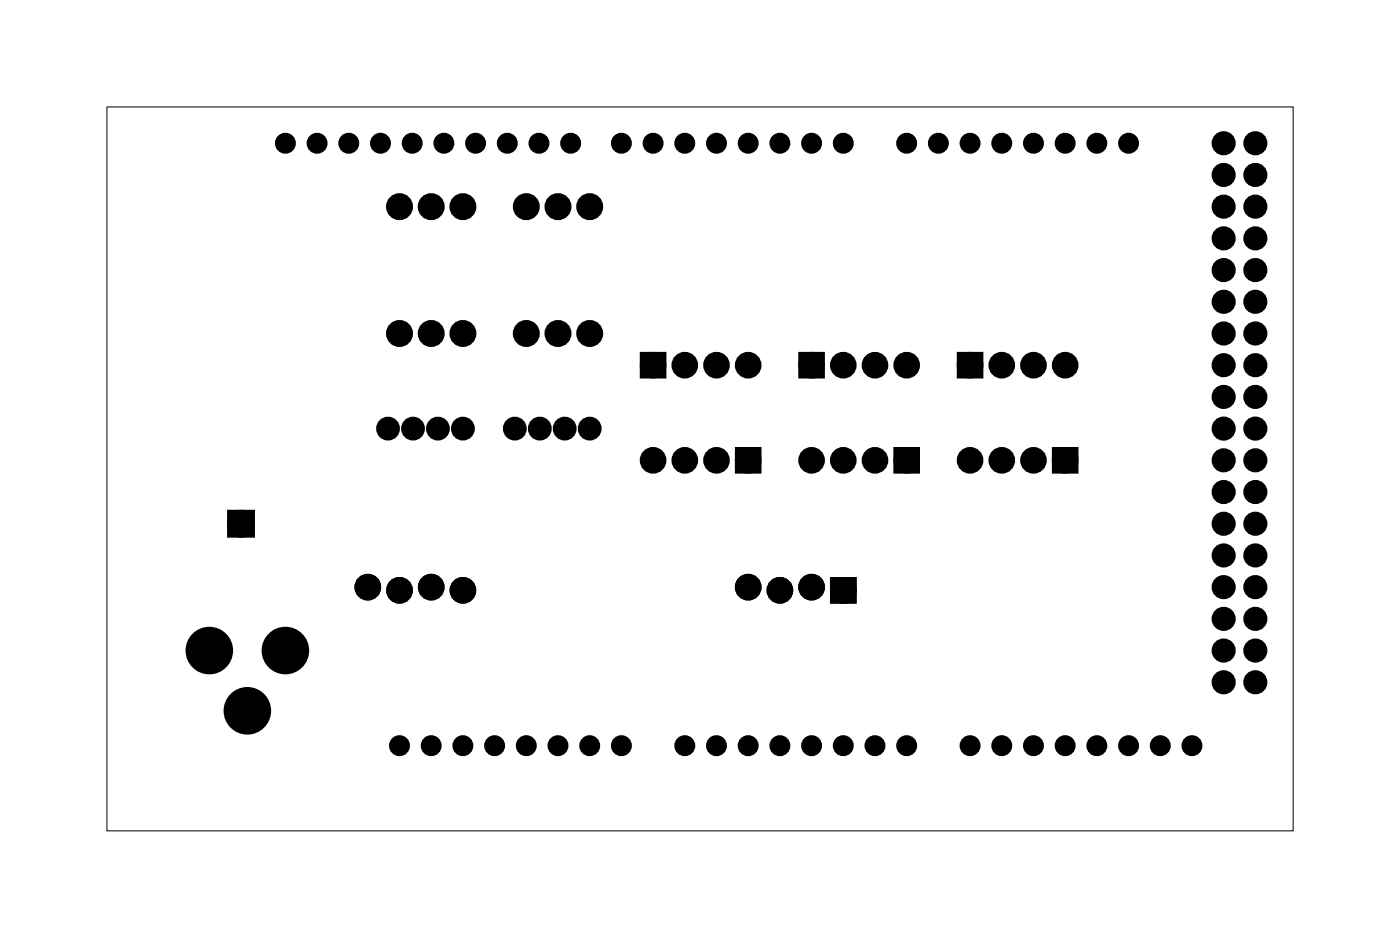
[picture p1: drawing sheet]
<svg xmlns="http://www.w3.org/2000/svg" width="112mm" height="75mm" viewBox="0 0 112 75" stroke-linecap="round" stroke-linejoin="round" font-family="sans-serif">
<path d="M8.6 8.6h95v58h-95z" fill="none" stroke="#000" stroke-width=".08"/>
<g fill="#000">
<path d="M51.6 28.5h1.5v1.5h-1.5zM59.2 36.2h1.5v1.4h-1.5zM64.3 28.5h1.5v1.5h-1.5zM71.9 36.2h1.5v1.4h-1.5zM77 28.5h1.5v1.5h-1.5zM84.6 36.2h1.5v1.4h-1.5zM18.6 41.2h1.4v1.5h-1.4z"/>
<path d="M66.6 46.3h1.9v1.9h-1.9zM67.1 47.3a.51 .51 0 0 0 1 0 .51 .51 0 0 0-1 0z"/>
<path d="M66.6 46.3h1.9v1.9h-1.9zM67.1 47.3a.51 .51 0 0 0 1 0 .51 .51 0 0 0-1 0z"/>
</g>
<g fill="none" stroke="#000" stroke-width=".69" stroke-linecap="butt">
<path d="M51.6 28.5h1.5v1.5h-1.5zM59.2 36.2h1.5v1.4h-1.5zM64.3 28.5h1.5v1.5h-1.5zM71.9 36.2h1.5v1.4h-1.5zM77 28.5h1.5v1.5h-1.5zM84.6 36.2h1.5v1.4h-1.5z"/>
<circle cx="52.3" cy="36.9" r=".72"/>
<circle cx="52.3" cy="29.3" r=".72"/>
<circle cx="54.9" cy="36.9" r=".72"/>
<circle cx="54.9" cy="29.3" r=".72"/>
<circle cx="57.4" cy="36.9" r=".72"/>
<circle cx="57.4" cy="29.3" r=".72"/>
<circle cx="60" cy="36.9" r=".72"/>
<circle cx="60" cy="29.3" r=".72"/>
<circle cx="65" cy="36.9" r=".72"/>
<circle cx="65" cy="29.3" r=".72"/>
<circle cx="67.6" cy="36.9" r=".72"/>
<circle cx="67.6" cy="29.3" r=".72"/>
<circle cx="70.1" cy="36.9" r=".72"/>
<circle cx="70.1" cy="29.3" r=".72"/>
<circle cx="72.7" cy="36.9" r=".72"/>
<circle cx="72.7" cy="29.3" r=".72"/>
<circle cx="77.7" cy="36.9" r=".72"/>
<circle cx="77.7" cy="29.3" r=".72"/>
<circle cx="80.3" cy="36.9" r=".72"/>
<circle cx="80.3" cy="29.3" r=".72"/>
<circle cx="82.8" cy="36.9" r=".72"/>
<circle cx="82.8" cy="29.3" r=".72"/>
<circle cx="85.4" cy="36.9" r=".72"/>
<circle cx="85.4" cy="29.3" r=".72"/>
<circle cx="29.5" cy="47" r=".72"/>
<circle cx="32" cy="47.3" r=".72"/>
<circle cx="34.6" cy="47" r=".72"/>
<circle cx="37.1" cy="47.3" r=".72"/>
<circle cx="60" cy="47" r=".72"/>
<circle cx="62.5" cy="47.3" r=".72"/>
<circle cx="65" cy="47" r=".72"/>
<circle cx="67.6" cy="47.3" r=".72"/>
</g>
<g fill="#000">
<circle cx="22.9" cy="11.5" r=".57"/>
<circle cx="25.4" cy="11.5" r=".57"/>
<circle cx="27.9" cy="11.5" r=".57"/>
<circle cx="30.5" cy="11.5" r=".57"/>
<circle cx="32" cy="16.6" r=".7"/>
<circle cx="33" cy="11.5" r=".57"/>
<circle cx="34.6" cy="16.6" r=".7"/>
<circle cx="35.6" cy="11.5" r=".57"/>
<circle cx="37.1" cy="16.6" r=".7"/>
<circle cx="38.1" cy="11.5" r=".57"/>
<circle cx="40.6" cy="11.5" r=".57"/>
<circle cx="42.2" cy="16.6" r=".7"/>
<circle cx="43.2" cy="11.5" r=".57"/>
<circle cx="44.7" cy="16.6" r=".7"/>
<circle cx="45.7" cy="11.5" r=".57"/>
<circle cx="47.3" cy="16.6" r=".7"/>
<circle cx="49.8" cy="11.5" r=".57"/>
<circle cx="52.3" cy="11.5" r=".57"/>
<circle cx="54.9" cy="11.5" r=".57"/>
<circle cx="57.4" cy="11.5" r=".57"/>
<circle cx="60" cy="11.5" r=".57"/>
<circle cx="62.5" cy="11.5" r=".57"/>
<circle cx="65" cy="11.5" r=".57"/>
<circle cx="67.6" cy="11.5" r=".57"/>
<circle cx="72.7" cy="11.5" r=".57"/>
<circle cx="75.2" cy="11.5" r=".57"/>
<circle cx="77.7" cy="11.5" r=".57"/>
<circle cx="80.3" cy="11.5" r=".57"/>
<circle cx="82.8" cy="11.5" r=".57"/>
<circle cx="85.4" cy="11.5" r=".57"/>
<circle cx="87.9" cy="11.5" r=".57"/>
<circle cx="90.4" cy="11.5" r=".57"/>
<circle cx="98.1" cy="11.5" r=".66"/>
<circle cx="98.1" cy="14" r=".66"/>
<circle cx="98.1" cy="19.1" r=".66"/>
<circle cx="98.1" cy="16.6" r=".66"/>
<circle cx="100.6" cy="11.5" r=".66"/>
<circle cx="100.6" cy="14" r=".66"/>
<circle cx="100.6" cy="19.1" r=".66"/>
<circle cx="100.6" cy="16.6" r=".66"/>
<circle cx="31.1" cy="34.3" r=".57"/>
<circle cx="32" cy="26.7" r=".7"/>
<circle cx="33.1" cy="34.3" r=".57"/>
<circle cx="34.6" cy="26.7" r=".7"/>
<circle cx="35.1" cy="34.3" r=".57"/>
<circle cx="37.1" cy="34.3" r=".57"/>
<circle cx="37.1" cy="26.7" r=".7"/>
<circle cx="41.3" cy="34.3" r=".57"/>
<circle cx="42.2" cy="26.7" r=".7"/>
<circle cx="43.3" cy="34.3" r=".57"/>
<circle cx="44.7" cy="26.7" r=".7"/>
<circle cx="45.3" cy="34.3" r=".57"/>
<circle cx="47.3" cy="34.3" r=".57"/>
<circle cx="47.3" cy="26.7" r=".7"/>
<circle cx="52.3" cy="36.9" r=".72"/>
<circle cx="52.3" cy="29.3" r=".72"/>
<circle cx="54.9" cy="36.9" r=".72"/>
<circle cx="54.9" cy="29.3" r=".72"/>
<circle cx="57.4" cy="36.9" r=".72"/>
<circle cx="57.4" cy="29.3" r=".72"/>
<circle cx="60" cy="36.9" r=".72"/>
<circle cx="60" cy="29.3" r=".72"/>
<circle cx="65" cy="36.9" r=".72"/>
<circle cx="65" cy="29.3" r=".72"/>
<circle cx="67.6" cy="36.9" r=".72"/>
<circle cx="67.6" cy="29.3" r=".72"/>
<circle cx="70.1" cy="36.9" r=".72"/>
<circle cx="70.1" cy="29.3" r=".72"/>
<circle cx="72.7" cy="36.9" r=".72"/>
<circle cx="72.7" cy="29.3" r=".72"/>
<circle cx="77.7" cy="36.9" r=".72"/>
<circle cx="77.7" cy="29.3" r=".72"/>
<circle cx="80.3" cy="36.9" r=".72"/>
<circle cx="80.3" cy="29.3" r=".72"/>
<circle cx="82.8" cy="36.9" r=".72"/>
<circle cx="82.8" cy="29.3" r=".72"/>
<circle cx="85.4" cy="36.9" r=".72"/>
<circle cx="85.4" cy="29.3" r=".72"/>
<circle cx="98.1" cy="31.8" r=".66"/>
<circle cx="98.1" cy="26.7" r=".66"/>
<circle cx="98.1" cy="36.9" r=".66"/>
<circle cx="98.1" cy="29.3" r=".66"/>
<circle cx="98.1" cy="34.3" r=".66"/>
<circle cx="98.1" cy="24.2" r=".66"/>
<circle cx="98.1" cy="21.6" r=".66"/>
<circle cx="98.1" cy="39.4" r=".66"/>
<circle cx="100.6" cy="31.8" r=".66"/>
<circle cx="100.6" cy="26.7" r=".66"/>
<circle cx="100.6" cy="36.9" r=".66"/>
<circle cx="100.6" cy="39.4" r=".66"/>
<circle cx="100.6" cy="29.3" r=".66"/>
<circle cx="100.6" cy="34.3" r=".66"/>
<circle cx="100.6" cy="21.6" r=".66"/>
<circle cx="100.6" cy="24.2" r=".66"/>
<circle cx="16.8" cy="52.1" r="1.52"/>
<circle cx="19.3" cy="42" r=".74"/>
<circle cx="19.8" cy="56.9" r="1.52"/>
<circle cx="22.9" cy="52.1" r="1.52"/>
<circle cx="29.5" cy="47" r=".72"/>
<circle cx="32" cy="59.7" r=".57"/>
<circle cx="32" cy="47.3" r=".72"/>
<circle cx="34.6" cy="59.7" r=".57"/>
<circle cx="34.6" cy="47" r=".72"/>
<circle cx="37.1" cy="59.7" r=".57"/>
<circle cx="37.1" cy="47.3" r=".72"/>
<circle cx="39.6" cy="59.7" r=".57"/>
<circle cx="42.2" cy="59.7" r=".57"/>
<circle cx="44.7" cy="59.7" r=".57"/>
<circle cx="47.3" cy="59.7" r=".57"/>
<circle cx="49.8" cy="59.7" r=".57"/>
<circle cx="54.9" cy="59.7" r=".57"/>
<circle cx="57.4" cy="59.7" r=".57"/>
<circle cx="60" cy="59.7" r=".57"/>
<circle cx="60" cy="47" r=".72"/>
<circle cx="62.5" cy="59.7" r=".57"/>
<circle cx="62.5" cy="47.3" r=".72"/>
<circle cx="65" cy="59.7" r=".57"/>
<circle cx="65" cy="47" r=".72"/>
<circle cx="67.6" cy="59.7" r=".57"/>
<circle cx="67.6" cy="47.3" r=".72"/>
<circle cx="70.1" cy="59.7" r=".57"/>
<circle cx="72.7" cy="59.7" r=".57"/>
<circle cx="77.7" cy="59.7" r=".57"/>
<circle cx="80.3" cy="59.7" r=".57"/>
<circle cx="82.8" cy="59.7" r=".57"/>
<circle cx="85.4" cy="59.7" r=".57"/>
<circle cx="87.9" cy="59.7" r=".57"/>
<circle cx="90.4" cy="59.7" r=".57"/>
<circle cx="93" cy="59.7" r=".57"/>
<circle cx="95.5" cy="59.7" r=".57"/>
<circle cx="98.1" cy="54.7" r=".66"/>
<circle cx="98.1" cy="44.5" r=".66"/>
<circle cx="98.1" cy="42" r=".66"/>
<circle cx="98.1" cy="49.6" r=".66"/>
<circle cx="98.1" cy="47" r=".66"/>
<circle cx="98.1" cy="52.1" r=".66"/>
<circle cx="100.6" cy="52.1" r=".66"/>
<circle cx="100.6" cy="54.7" r=".66"/>
<circle cx="100.6" cy="42" r=".66"/>
<circle cx="100.6" cy="44.5" r=".66"/>
<circle cx="100.6" cy="49.6" r=".66"/>
<circle cx="100.6" cy="47" r=".66"/>
</g>
<g fill="none" stroke="#000" stroke-width=".76" stroke-linecap="butt">
<path d="M18.6 41.2h1.4v1.5h-1.4z"/>
<circle cx="32" cy="16.6" r=".7"/>
<circle cx="34.6" cy="16.6" r=".7"/>
<circle cx="37.1" cy="16.6" r=".7"/>
<circle cx="42.2" cy="16.6" r=".7"/>
<circle cx="44.7" cy="16.6" r=".7"/>
<circle cx="47.3" cy="16.6" r=".7"/>
<circle cx="31.1" cy="34.3" r=".57"/>
<circle cx="32" cy="26.7" r=".7"/>
<circle cx="33.1" cy="34.3" r=".57"/>
<circle cx="34.6" cy="26.7" r=".7"/>
<circle cx="35.1" cy="34.3" r=".57"/>
<circle cx="37.1" cy="34.3" r=".57"/>
<circle cx="37.1" cy="26.7" r=".7"/>
<circle cx="41.3" cy="34.3" r=".57"/>
<circle cx="42.2" cy="26.7" r=".7"/>
<circle cx="43.3" cy="34.3" r=".57"/>
<circle cx="44.7" cy="26.7" r=".7"/>
<circle cx="45.3" cy="34.3" r=".57"/>
<circle cx="47.3" cy="34.3" r=".57"/>
<circle cx="47.3" cy="26.7" r=".7"/>
<circle cx="16.8" cy="52.1" r="1.52"/>
<circle cx="19.3" cy="42" r=".74"/>
<circle cx="19.8" cy="56.9" r="1.52"/>
<circle cx="22.9" cy="52.1" r="1.52"/>
</g>
<g fill="none" stroke="#000" stroke-width=".25">
<path d="M66.6 46.3h1.9v1.9h-1.9z"/>
<circle cx="67.6" cy="47.3" r=".51"/>
</g>
<g fill="none" stroke="#000" stroke-width=".54">
<circle cx="22.9" cy="11.5" r=".57"/>
<circle cx="25.4" cy="11.5" r=".57"/>
<circle cx="27.9" cy="11.5" r=".57"/>
<circle cx="30.5" cy="11.5" r=".57"/>
<circle cx="33" cy="11.5" r=".57"/>
<circle cx="35.6" cy="11.5" r=".57"/>
<circle cx="38.1" cy="11.5" r=".57"/>
<circle cx="40.6" cy="11.5" r=".57"/>
<circle cx="43.2" cy="11.5" r=".57"/>
<circle cx="45.7" cy="11.5" r=".57"/>
<circle cx="49.8" cy="11.5" r=".57"/>
<circle cx="52.3" cy="11.5" r=".57"/>
<circle cx="54.9" cy="11.5" r=".57"/>
<circle cx="57.4" cy="11.5" r=".57"/>
<circle cx="60" cy="11.5" r=".57"/>
<circle cx="62.5" cy="11.5" r=".57"/>
<circle cx="65" cy="11.5" r=".57"/>
<circle cx="67.6" cy="11.5" r=".57"/>
<circle cx="72.7" cy="11.5" r=".57"/>
<circle cx="75.2" cy="11.5" r=".57"/>
<circle cx="77.7" cy="11.5" r=".57"/>
<circle cx="80.3" cy="11.5" r=".57"/>
<circle cx="82.8" cy="11.5" r=".57"/>
<circle cx="85.4" cy="11.5" r=".57"/>
<circle cx="87.9" cy="11.5" r=".57"/>
<circle cx="90.4" cy="11.5" r=".57"/>
<circle cx="32" cy="59.7" r=".57"/>
<circle cx="34.6" cy="59.7" r=".57"/>
<circle cx="37.1" cy="59.7" r=".57"/>
<circle cx="39.6" cy="59.7" r=".57"/>
<circle cx="42.2" cy="59.7" r=".57"/>
<circle cx="44.7" cy="59.7" r=".57"/>
<circle cx="47.3" cy="59.7" r=".57"/>
<circle cx="49.8" cy="59.7" r=".57"/>
<circle cx="54.9" cy="59.7" r=".57"/>
<circle cx="57.4" cy="59.7" r=".57"/>
<circle cx="60" cy="59.7" r=".57"/>
<circle cx="62.5" cy="59.7" r=".57"/>
<circle cx="65" cy="59.7" r=".57"/>
<circle cx="67.6" cy="59.7" r=".57"/>
<circle cx="70.1" cy="59.7" r=".57"/>
<circle cx="72.7" cy="59.7" r=".57"/>
<circle cx="77.7" cy="59.7" r=".57"/>
<circle cx="80.3" cy="59.7" r=".57"/>
<circle cx="82.8" cy="59.7" r=".57"/>
<circle cx="85.4" cy="59.7" r=".57"/>
<circle cx="87.9" cy="59.7" r=".57"/>
<circle cx="90.4" cy="59.7" r=".57"/>
<circle cx="93" cy="59.7" r=".57"/>
<circle cx="95.5" cy="59.7" r=".57"/>
</g>
<g fill="none" stroke="#000" stroke-width=".62" stroke-linecap="butt">
<circle cx="98.1" cy="14" r=".66"/>
<circle cx="98.1" cy="11.5" r=".66"/>
<circle cx="98.1" cy="16.6" r=".66"/>
<circle cx="98.1" cy="19.1" r=".66"/>
<circle cx="100.6" cy="14" r=".66"/>
<circle cx="100.6" cy="11.5" r=".66"/>
<circle cx="100.6" cy="16.6" r=".66"/>
<circle cx="100.6" cy="19.1" r=".66"/>
<circle cx="98.1" cy="21.6" r=".66"/>
<circle cx="98.1" cy="26.7" r=".66"/>
<circle cx="98.1" cy="29.3" r=".66"/>
<circle cx="98.1" cy="24.2" r=".66"/>
<circle cx="98.1" cy="31.8" r=".66"/>
<circle cx="98.1" cy="36.9" r=".66"/>
<circle cx="98.1" cy="34.3" r=".66"/>
<circle cx="98.1" cy="39.4" r=".66"/>
<circle cx="100.6" cy="21.6" r=".66"/>
<circle cx="100.6" cy="24.2" r=".66"/>
<circle cx="100.6" cy="26.7" r=".66"/>
<circle cx="100.6" cy="29.3" r=".66"/>
<circle cx="100.6" cy="34.3" r=".66"/>
<circle cx="100.6" cy="31.8" r=".66"/>
<circle cx="100.6" cy="36.9" r=".66"/>
<circle cx="100.6" cy="39.4" r=".66"/>
<circle cx="98.1" cy="47" r=".66"/>
<circle cx="98.1" cy="49.6" r=".66"/>
<circle cx="98.1" cy="44.5" r=".66"/>
<circle cx="98.1" cy="42" r=".66"/>
<circle cx="98.1" cy="54.7" r=".66"/>
<circle cx="98.1" cy="52.1" r=".66"/>
<circle cx="100.6" cy="47" r=".66"/>
<circle cx="100.6" cy="49.6" r=".66"/>
<circle cx="100.6" cy="44.5" r=".66"/>
<circle cx="100.6" cy="42" r=".66"/>
<circle cx="100.6" cy="54.7" r=".66"/>
<circle cx="100.6" cy="52.1" r=".66"/>
</g>
</svg>
